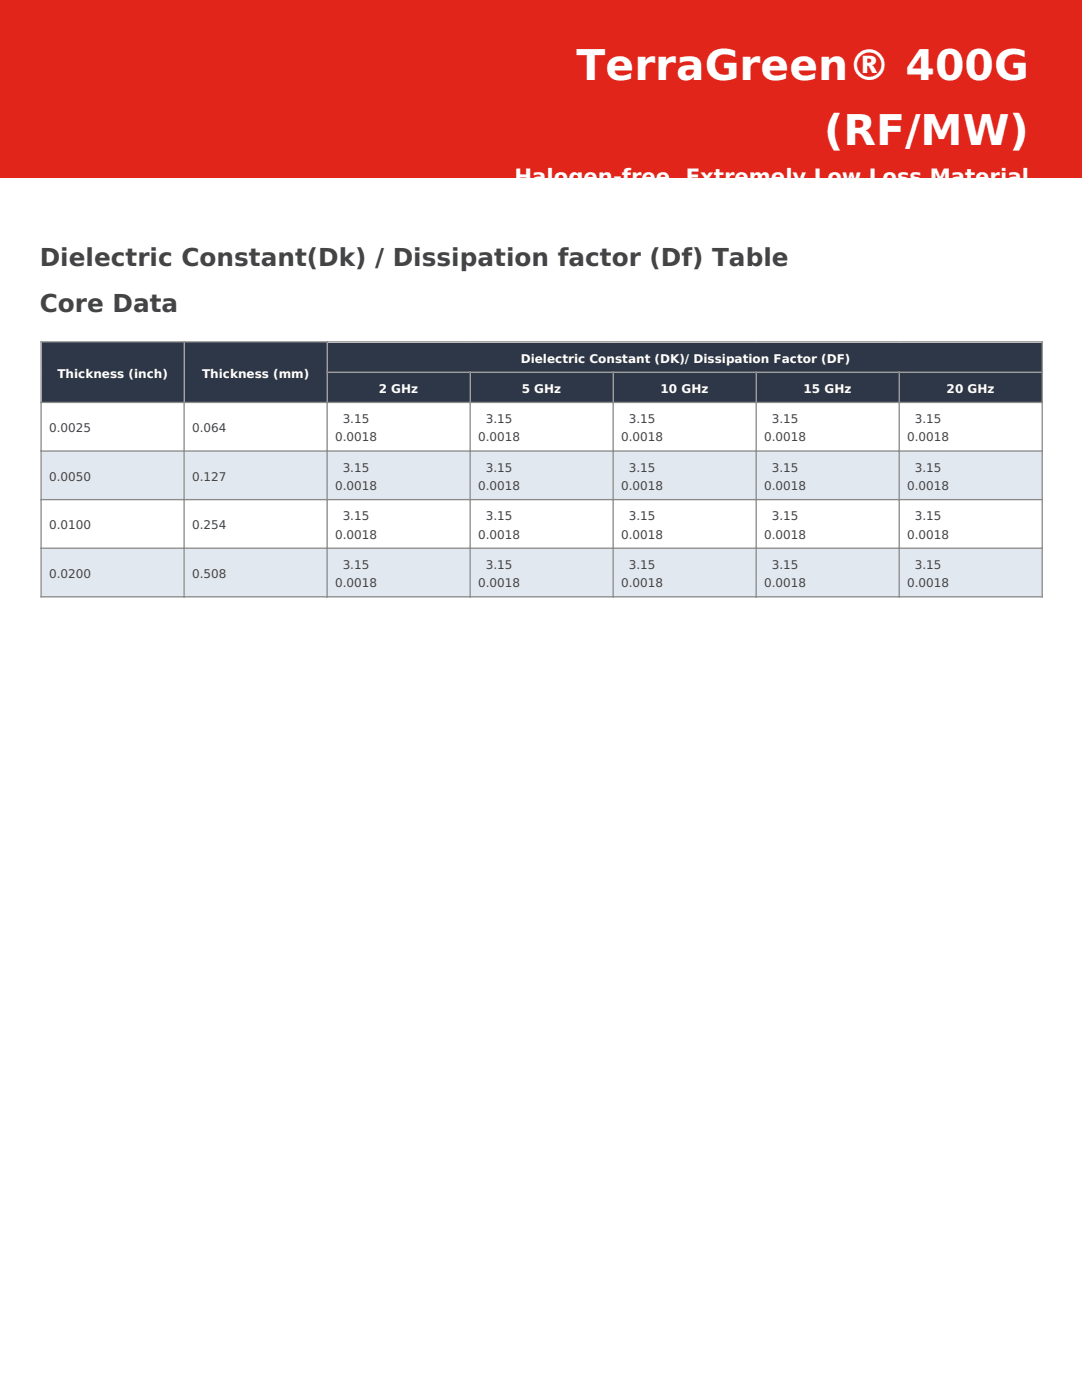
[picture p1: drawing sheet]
<svg xmlns="http://www.w3.org/2000/svg" width="216mm" height="279mm" viewBox="0 0 216 279" stroke-linecap="round" stroke-linejoin="round" font-family="sans-serif">
<defs><g id="words">
<g font-size="8.5" fill="#fff">
<text x="115.1" y="16">TerraGreen® 400G</text>
<text x="164.4" y="29">(RF/MW)</text>
</g>
<g font-size="4.9" fill="#444">
<text x="7.9" y="53.2">Dielectric Constant(Dk) / Dissipation factor (Df) Table</text>
<text x="7.9" y="62.2">Core Data</text>
</g>
<text font-size="4.2" fill="#fff" x="102.6" y="36.8">Halogen-free, Extremely Low Loss Material</text>
<g font-size="2.4" fill="#fff">
<text x="11.5" y="75.4">Thickness (inch)</text>
<text x="40.3" y="75.4">Thickness (mm)</text>
<text x="103.9" y="72.4">Dielectric Constant (DK)/ Dissipation Factor (DF)</text>
<text x="75.6" y="78.4">2 GHz</text>
<text x="104.1" y="78.4">5 GHz</text>
<text x="131.8" y="78.4">10 GHz</text>
<text x="160.4" y="78.4">15 GHz</text>
<text x="188.9" y="78.4">20 GHz</text>
</g>
<g font-size="2.4" fill="#444">
<text x="9.8" y="86.3">0.0025</text>
<text x="38.3" y="86.3">0.064</text>
<text x="66.9" y="88.1">0.0018</text>
<text x="68.4" y="84.4">3.15</text>
<text x="95.4" y="88.1">0.0018</text>
<text x="96.9" y="84.4">3.15</text>
<text x="123.9" y="88.1">0.0018</text>
<text x="125.5" y="84.4">3.15</text>
<text x="152.5" y="88.1">0.0018</text>
<text x="154" y="84.4">3.15</text>
<text x="181" y="88.1">0.0018</text>
<text x="182.5" y="84.4">3.15</text>
<text x="9.8" y="96">0.0050</text>
<text x="38.3" y="96">0.127</text>
<text x="68.4" y="94.1">3.15</text>
<text x="96.9" y="94.1">3.15</text>
<text x="125.5" y="94.1">3.15</text>
<text x="154" y="94.1">3.15</text>
<text x="182.5" y="94.1">3.15</text>
<text x="66.9" y="97.8">0.0018</text>
<text x="95.4" y="97.8">0.0018</text>
<text x="123.9" y="97.8">0.0018</text>
<text x="152.5" y="97.8">0.0018</text>
<text x="181" y="97.8">0.0018</text>
<text x="9.8" y="105.7">0.0100</text>
<text x="38.3" y="105.7">0.254</text>
<text x="66.9" y="107.5">0.0018</text>
<text x="68.4" y="103.8">3.15</text>
<text x="95.4" y="107.5">0.0018</text>
<text x="96.9" y="103.8">3.15</text>
<text x="123.9" y="107.5">0.0018</text>
<text x="125.5" y="103.8">3.15</text>
<text x="152.5" y="107.5">0.0018</text>
<text x="154" y="103.8">3.15</text>
<text x="181" y="107.5">0.0018</text>
<text x="182.5" y="103.8">3.15</text>
<text x="68.4" y="113.5">3.15</text>
<text x="96.9" y="113.5">3.15</text>
<text x="125.5" y="113.5">3.15</text>
<text x="154" y="113.5">3.15</text>
<text x="182.5" y="113.5">3.15</text>
<text x="9.8" y="115.4">0.0200</text>
<text x="38.3" y="115.4">0.508</text>
<text x="66.9" y="117.2">0.0018</text>
<text x="95.4" y="117.2">0.0018</text>
<text x="123.9" y="117.2">0.0018</text>
<text x="152.5" y="117.2">0.0018</text>
<text x="181" y="117.2">0.0018</text>
</g>
</g></defs>
<path d="M8.3 68.4h28.3v11.9h-28.3z" fill="#2d3748"/>
<path d="M8.1 68.2h28.8M8.2 68.1v12.3" fill="none" stroke="#8a8a8a" stroke-width=".26"/>
<path d="M36.9 68.4h28.2v11.9h-28.2z" fill="#2d3748"/>
<path d="M36.6 68.2h28.8M36.7 68.1v12.3" fill="none" stroke="#8a8a8a" stroke-width=".26"/>
<path d="M65.4 68.4h142.4v5.7h-142.4z" fill="#2d3748"/>
<path d="M65.1 68.2h143M65.3 68.1v6.3M208 68.1v6.3" fill="none" stroke="#8a8a8a" stroke-width=".26"/>
<path d="M65.4 74.4h28.3v5.8h-28.3z" fill="#2d3748"/>
<path d="M65.1 74.3h28.8M65.3 74.1v6.3" fill="none" stroke="#8a8a8a" stroke-width=".26"/>
<path d="M93.9 74.4h28.3v5.8h-28.3z" fill="#2d3748"/>
<path d="M93.7 74.3h28.8M93.8 74.1v6.3" fill="none" stroke="#8a8a8a" stroke-width=".26"/>
<path d="M122.5 74.4h28.3v5.8h-28.3z" fill="#2d3748"/>
<path d="M122.2 74.3h28.8M122.4 74.1v6.3" fill="none" stroke="#8a8a8a" stroke-width=".26"/>
<path d="M151 74.4h28.3v5.8h-28.3z" fill="#2d3748"/>
<path d="M150.8 74.3h28.8M150.9 74.1v6.3" fill="none" stroke="#8a8a8a" stroke-width=".26"/>
<path d="M179.6 74.4h28.2v5.8h-28.2z" fill="#2d3748"/>
<path d="M179.3 74.3h28.8M179.4 74.1v16M208 74.1v16M8.1 80.3h200M8.2 80.2v9.9M36.7 80.2v9.9M65.3 80.2v9.9M93.8 80.2v9.9M122.4 80.2v9.9M150.9 80.2v9.9" fill="none" stroke="#8a8a8a" stroke-width=".26"/>
<path d="M8.3 90.1h28.3v9.5h-28.3z" fill="#e2e8f0"/>
<path d="M8.1 90h28.8M8.2 89.9v9.9" fill="none" stroke="#8a8a8a" stroke-width=".26"/>
<path d="M36.9 90.1h28.2v9.5h-28.2z" fill="#e2e8f0"/>
<path d="M36.6 90h28.8M36.7 89.9v9.9" fill="none" stroke="#8a8a8a" stroke-width=".26"/>
<path d="M65.4 90.1h28.3v9.5h-28.3z" fill="#e2e8f0"/>
<path d="M65.1 90h28.8M65.3 89.9v9.9" fill="none" stroke="#8a8a8a" stroke-width=".26"/>
<path d="M93.9 90.1h28.3v9.5h-28.3z" fill="#e2e8f0"/>
<path d="M93.7 90h28.8M93.8 89.9v9.9" fill="none" stroke="#8a8a8a" stroke-width=".26"/>
<path d="M122.5 90.1h28.3v9.5h-28.3z" fill="#e2e8f0"/>
<path d="M122.2 90h28.8M122.4 89.9v9.9" fill="none" stroke="#8a8a8a" stroke-width=".26"/>
<path d="M151 90.1h28.3v9.5h-28.3z" fill="#e2e8f0"/>
<path d="M150.8 90h28.8M150.9 89.9v9.9" fill="none" stroke="#8a8a8a" stroke-width=".26"/>
<path d="M179.6 90.1h28.2v9.5h-28.2z" fill="#e2e8f0"/>
<path d="M8.1 99.7h200M8.2 99.6v9.9M36.7 99.6v9.9M65.3 99.6v9.9M93.8 99.6v9.9M122.4 99.6v9.9M150.9 99.6v9.9M179.3 90h28.8M179.4 89.9v19.6M208 89.9v19.6" fill="none" stroke="#8a8a8a" stroke-width=".26"/>
<path d="M8.3 109.5h28.3v9.5h-28.3z" fill="#e2e8f0"/>
<path d="M8.1 109.4h28.8M8.1 119.1h28.8M8.2 109.3v9.9" fill="none" stroke="#8a8a8a" stroke-width=".26"/>
<path d="M36.9 109.5h28.2v9.5h-28.2z" fill="#e2e8f0"/>
<path d="M36.6 109.4h28.8M36.6 119.1h28.8M36.7 109.3v9.9" fill="none" stroke="#8a8a8a" stroke-width=".26"/>
<path d="M65.4 109.5h28.3v9.5h-28.3z" fill="#e2e8f0"/>
<path d="M65.1 109.4h28.8M65.1 119.1h28.8M65.3 109.3v9.9" fill="none" stroke="#8a8a8a" stroke-width=".26"/>
<path d="M93.9 109.5h28.3v9.5h-28.3z" fill="#e2e8f0"/>
<path d="M93.7 109.4h28.8M93.7 119.1h28.8M93.8 109.3v9.9" fill="none" stroke="#8a8a8a" stroke-width=".26"/>
<path d="M122.5 109.5h28.3v9.5h-28.3z" fill="#e2e8f0"/>
<path d="M122.2 109.4h28.8M122.2 119.1h28.8M122.4 109.3v9.9" fill="none" stroke="#8a8a8a" stroke-width=".26"/>
<path d="M151 109.5h28.3v9.5h-28.3z" fill="#e2e8f0"/>
<path d="M150.8 109.4h28.8M150.8 119.1h28.8M150.9 109.3v9.9" fill="none" stroke="#8a8a8a" stroke-width=".26"/>
<path d="M179.6 109.5h28.2v9.5h-28.2z" fill="#e2e8f0"/>
<path d="M179.3 109.4h28.8M179.3 119.1h28.8M179.4 109.3v9.9M208 109.3v9.9" fill="none" stroke="#8a8a8a" stroke-width=".26"/>
<path d="M0 -.1h215.9v35.6h-215.9z" fill="#e1251b"/>
<use href="#words"/>
</svg>
